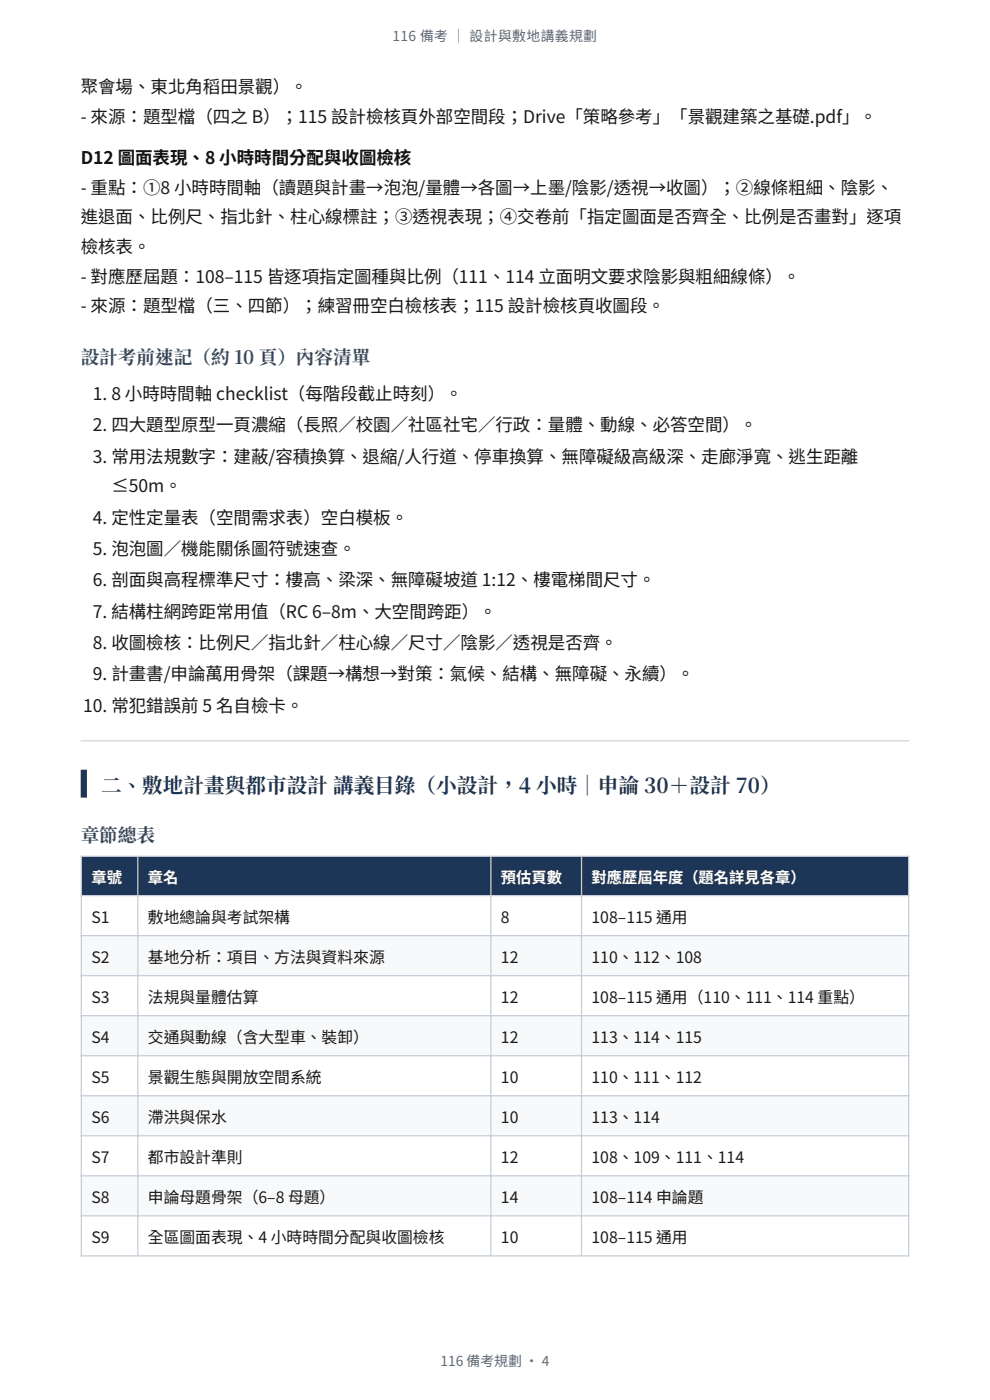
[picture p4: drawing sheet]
<svg xmlns="http://www.w3.org/2000/svg" width="210mm" height="297mm" viewBox="0 0 210 297" stroke-linecap="round" stroke-linejoin="round" font-family="sans-serif">
<defs><g id="words">
<text font-size="4.4" fill="#1d3557" x="21.4" y="168.1">二、敷地計畫與都市設計 講義目錄（小設計，4 小時｜申論 30＋設計 70）</text>
<g font-size="4" fill="#2c4a6e">
<text x="17.1" y="77.2">設計考前速記（約 10 頁）內容清單</text>
<text x="17.1" y="178.6">章節總表</text>
</g>
<g font-size="3.7" fill="#1a1a1a">
<text x="17.1" y="19.8">聚會場、東北角稻田景觀）。</text>
<text x="17.1" y="26.1">- 來源：題型檔（四之 B）；115 設計檢核頁外部空間段；Drive「策略參考」「景觀建築之基礎.pdf」。</text>
<text x="17.1" y="41.1">- 重點：①8 小時時間軸（讀題與計畫→泡泡/量體→各圖→上墨/陰影/透視→收圖）；②線條粗細、陰影、</text>
<text x="17.1" y="47.4">進退面、比例尺、指北針、柱心線標註；③透視表現；④交卷前「指定圖面是否齊全、比例是否畫對」逐項</text>
<text x="17.1" y="53.6">檢核表。</text>
<text x="17.1" y="59.9">- 對應歷屆題：108–115 皆逐項指定圖種與比例（111、114 立面明文要求陰影與粗細線條）。</text>
<text x="17.1" y="66.2">- 來源：題型檔（三、四節）；練習冊空白檢核表；115 設計檢核頁收圖段。</text>
<text x="19.7" y="84.9">1. 8 小時時間軸 checklist（每階段截止時刻）。</text>
<text x="19.7" y="91.5">2. 四大題型原型一頁濃縮（長照／校園／社區社宅／行政：量體、動線、必答空間）。</text>
<text x="19.7" y="98.2">3. 常用法規數字：建蔽/容積換算、退縮/人行道、停車換算、無障礙級高級深、走廊淨寬、逃生距離</text>
<text x="23.6" y="104.5">≤50m。</text>
<text x="19.7" y="111.1">4. 定性定量表（空間需求表）空白模板。</text>
<text x="19.7" y="117.8">5. 泡泡圖／機能關係圖符號速查。</text>
<text x="19.7" y="124.4">6. 剖面與高程標準尺寸：樓高、梁深、無障礙坡道 1:12、樓電梯間尺寸。</text>
<text x="19.7" y="131.1">7. 結構柱網跨距常用值（RC 6–8m、大空間跨距）。</text>
<text x="19.7" y="137.7">8. 收圖檢核：比例尺／指北針／柱心線／尺寸／陰影／透視是否齊。</text>
<text x="19.7" y="144.3">9. 計畫書/申論萬用骨架（課題→構想→對策：氣候、結構、無障礙、永續）。</text>
<text x="17.6" y="151">10. 常犯錯誤前 5 名自檢卡。</text>
</g>
<text font-size="3.7" fill="#111" x="17.1" y="34.8">D12 圖面表現、8 小時時間分配與收圖檢核</text>
<g font-size="3.4" fill="#1a1a1a">
<text x="19.4" y="195.7">S1</text>
<text x="31.4" y="195.7">敷地總論與考試架構</text>
<text x="106.3" y="195.7">8</text>
<text x="125.5" y="195.7">108–115 通用</text>
<text x="19.4" y="204.2">S2</text>
<text x="31.4" y="204.2">基地分析：項目、方法與資料來源</text>
<text x="106.3" y="204.2">12</text>
<text x="125.5" y="204.2">110、112、108</text>
<text x="19.4" y="212.7">S3</text>
<text x="31.4" y="212.7">法規與量體估算</text>
<text x="106.3" y="212.7">12</text>
<text x="125.5" y="212.7">108–115 通用（110、111、114 重點）</text>
<text x="19.4" y="221.2">S4</text>
<text x="31.4" y="221.2">交通與動線（含大型車、裝卸）</text>
<text x="106.3" y="221.2">12</text>
<text x="125.5" y="221.2">113、114、115</text>
<text x="19.4" y="229.7">S5</text>
<text x="31.4" y="229.7">景觀生態與開放空間系統</text>
<text x="106.3" y="229.7">10</text>
<text x="125.5" y="229.7">110、111、112</text>
<text x="19.4" y="238.2">S6</text>
<text x="31.4" y="238.2">滯洪與保水</text>
<text x="106.3" y="238.2">10</text>
<text x="125.5" y="238.2">113、114</text>
<text x="19.4" y="246.7">S7</text>
<text x="31.4" y="246.7">都市設計準則</text>
<text x="106.3" y="246.7">12</text>
<text x="125.5" y="246.7">108、109、111、114</text>
<text x="19.4" y="255.1">S8</text>
<text x="31.4" y="255.1">申論母題骨架（6–8 母題）</text>
<text x="106.3" y="255.1">14</text>
<text x="125.5" y="255.1">108–114 申論題</text>
<text x="19.4" y="263.6">S9</text>
<text x="31.4" y="263.6">全區圖面表現、4 小時時間分配與收圖檢核</text>
<text x="106.3" y="263.6">10</text>
<text x="125.5" y="263.6">108–115 通用</text>
</g>
<g font-size="3.2" fill="#fff">
<text x="19.4" y="187.2">章號</text>
<text x="31.4" y="187.2">章名</text>
<text x="106.3" y="187.2">預估頁數</text>
<text x="125.5" y="187.2">對應歷屆年度（題名詳見各章）</text>
</g>
<g font-size="2.9" fill="#5a6a7a">
<text x="83.2" y="8.8">116 備考 ｜ 設計與敷地講義規劃</text>
<text x="93.4" y="289.8">116 備考規劃 · 4</text>
</g>
</g></defs>
<path d="M17.1 157.3h175.8zM17.1 157h175.8v.3h-175.8z" fill-rule="evenodd" fill="#cfd6de"/>
<path d="M18.4 163.3l.1 5.9zM17.1 163.3h1.4v5.9h-1.4z" fill-rule="evenodd" fill="#1d3557"/>
<g fill="#1d3557">
<path d="M17.2 181.7h12v8.3h-12z"/>
<path d="M29.2 181.7h74.9v8.3h-74.9z"/>
<path d="M104.1 181.7h19.3v8.3h-19.3z"/>
<path d="M123.4 181.7h69.4v8.3h-69.4z"/>
</g>
<g fill="#f7f9fb">
<path d="M17.2 198.5h12v8.5h-12z"/>
<path d="M29.2 198.5h74.9v8.5h-74.9z"/>
<path d="M104.1 198.5h19.3v8.5h-19.3z"/>
<path d="M123.4 198.5h69.4v8.5h-69.4z"/>
<path d="M17.2 215.5h12v8.5h-12z"/>
<path d="M29.2 215.5h74.9v8.5h-74.9z"/>
<path d="M104.1 215.5h19.3v8.5h-19.3z"/>
<path d="M123.4 215.5h69.4v8.5h-69.4z"/>
<path d="M17.2 232.5h12v8.4h-12z"/>
<path d="M29.2 232.5h74.9v8.4h-74.9z"/>
<path d="M104.1 232.5h19.3v8.4h-19.3z"/>
<path d="M123.4 232.5h69.4v8.4h-69.4z"/>
<path d="M17.2 249.4h12v8.5h-12z"/>
<path d="M29.2 249.4h74.9v8.5h-74.9z"/>
<path d="M104.1 249.4h19.3v8.5h-19.3z"/>
<path d="M123.4 249.4h69.4v8.5h-69.4z"/>
</g>
<g fill="none" stroke="#c5ced8" stroke-width=".26">
<path d="M17.1 181.7h175.8M17.1 190h175.8M17.1 198.5h175.8M17.2 181.5v85.1M29.2 181.5v85.1M104.1 181.5v85.1M123.4 181.5v85.1M192.8 181.5v85.1M17.1 207h175.8M17.1 215.5h175.8M17.1 224h175.8M17.1 232.5h175.8"/>
<path d="M17.1 240.9h175.8M17.1 249.4h175.8M17.1 257.9h175.8M17.1 266.4h175.8"/>
</g>
<use href="#words"/>
</svg>
